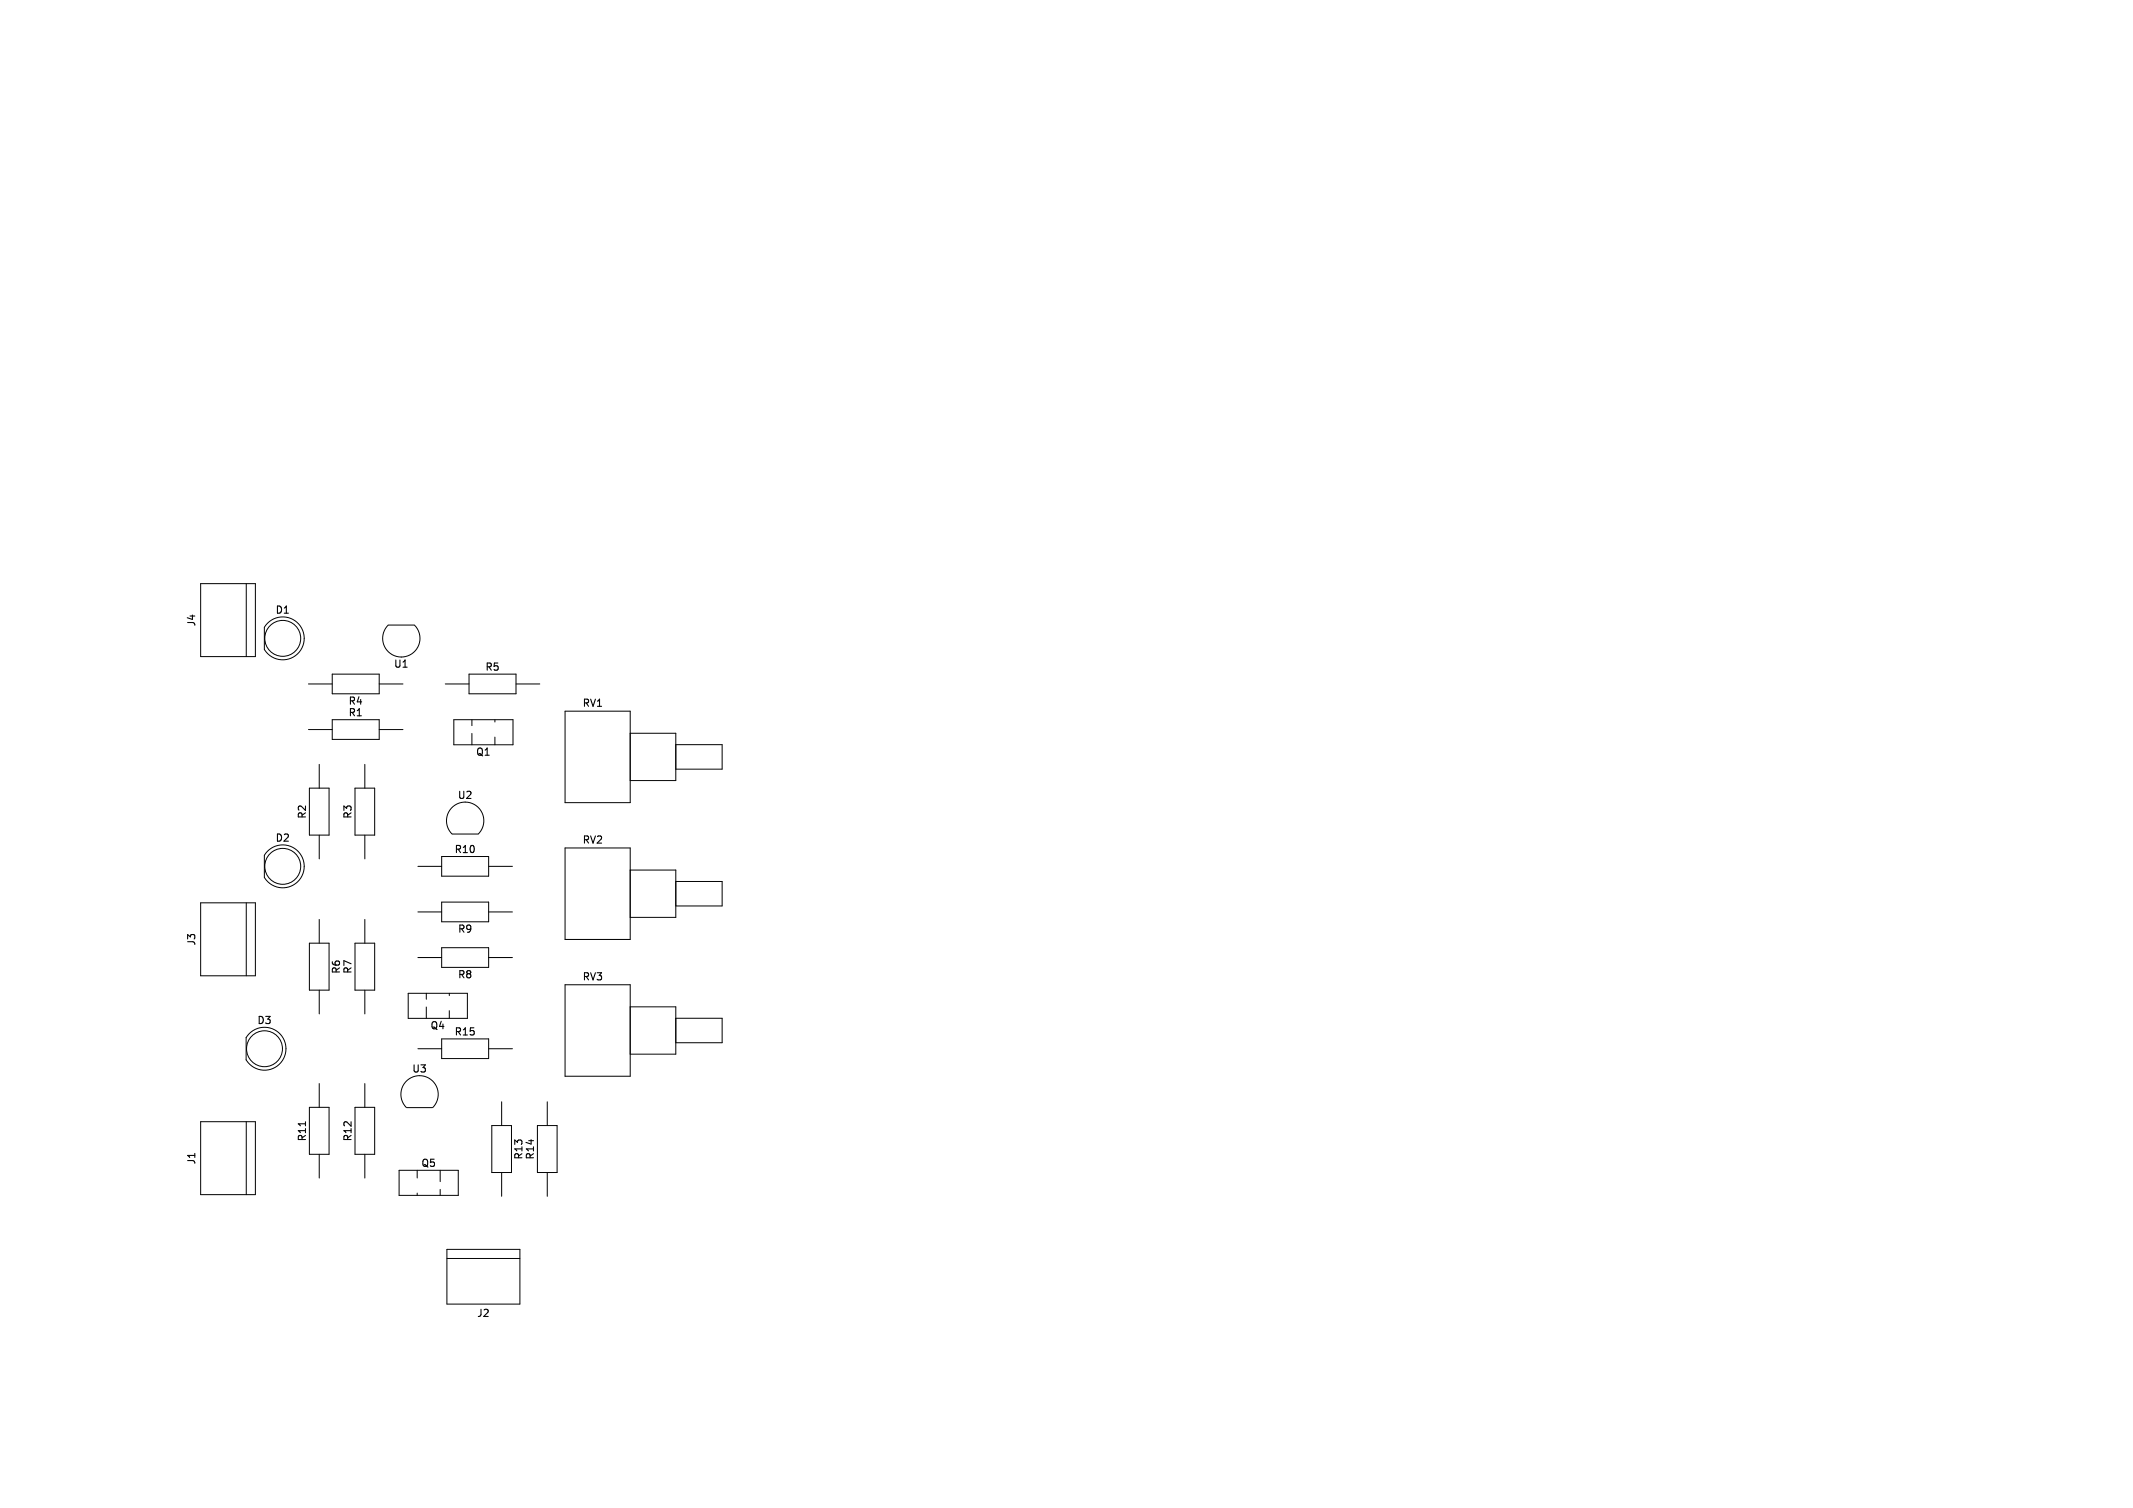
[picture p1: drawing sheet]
<svg xmlns="http://www.w3.org/2000/svg" width="297mm" height="210mm" viewBox="0 0 297 210" stroke-linecap="round" stroke-linejoin="round" font-family="sans-serif">
<defs><g id="words">
<g font-size="1.4">
<text x="27.4" y="87.3" transform="rotate(-90 27.4 87.3)">J4</text>
<text x="38.3" y="85.6">D1</text>
<text x="54.8" y="93.1">U1</text>
<text x="67.5" y="93.6">R5</text>
<text x="48.5" y="98.3">R4</text>
<text x="48.5" y="99.9">R1</text>
<text x="81.1" y="98.6">RV1</text>
<text x="66.2" y="105.4">Q1</text>
<text x="63.7" y="111.4">U2</text>
<text x="38.3" y="117.4">D2</text>
<text x="42.8" y="114.1" transform="rotate(-90 42.8 114.1)">R2</text>
<text x="49.1" y="114.1" transform="rotate(-90 49.1 114.1)">R3</text>
<text x="63.2" y="119">R10</text>
<text x="81.1" y="117.6">RV2</text>
<text x="27.4" y="131.8" transform="rotate(-90 27.4 131.8)">J3</text>
<text x="63.7" y="130.1">R9</text>
<text x="47.5" y="135.7" transform="rotate(-90 47.5 135.7)">R6</text>
<text x="49.1" y="135.7" transform="rotate(-90 49.1 135.7)">R7</text>
<text x="63.7" y="136.4">R8</text>
<text x="81.1" y="136.7">RV3</text>
<text x="35.8" y="142.8">D3</text>
<text x="59.9" y="143.5">Q4</text>
<text x="57.3" y="149.5">U3</text>
<text x="63.2" y="144.4">R15</text>
<text x="42.8" y="159" transform="rotate(-90 42.8 159)">R11</text>
<text x="49.1" y="159" transform="rotate(-90 49.1 159)">R12</text>
<text x="72.9" y="161.6" transform="rotate(-90 72.9 161.6)">R13</text>
<text x="74.5" y="161.6" transform="rotate(-90 74.5 161.6)">R14</text>
<text x="27.4" y="162.2" transform="rotate(-90 27.4 162.2)">J1</text>
<text x="58.6" y="162.7">Q5</text>
<text x="66.4" y="183.6">J2</text>
</g>
</g></defs>
<path d="M42.5 156.2v.6" fill="none" stroke="#000" stroke-width=".15"/>
<g fill="none" stroke="#000" stroke-width=".14">
<path d="M27.9 81.3h7.7v10.1h-7.7zM34.3 81.3v10.1M37.2 86.8a2.99 2.99 0 0 1 4.4 .1 2.99 2.99 0 0 1-.5 4.4 2.99 2.99 0 0 1-4.3-.9v-3zM42.9 95.3h3.4M46.3 93.9h6.5v2.7h-6.5zM52.8 95.3h3.3M54 87.1a2.6 2.6 0 0 0 0 3.6 2.6 2.6 0 0 0 3.7 0 2.6 2.6 0 0 0 0-3.6M54.1 87.1h3.6M62 95.3h3.3M65.3 93.9h6.5v2.7h-6.5zM71.8 95.3h3.4M78.7 99h9v12.8h-9z"/>
<path d="M37.2 118.6a2.99 2.99 0 0 1 4.4 .1 2.99 2.99 0 0 1-.5 4.4 2.99 2.99 0 0 1-4.3-.9v-3.1zM42.9 101.6h3.4M43.1 109.8h2.7v6.5h-2.7zM44.4 106.4v3.4M44.4 116.3v3.3M46.3 100.2h6.5v2.8h-6.5zM49.4 109.8h2.8v6.5h-2.8zM50.8 106.4v3.4M50.8 116.3v3.3M52.8 101.6h3.3M61.5 119.3h6.5v2.7h-6.5zM62.9 116.1a2.6 2.6 0 0 1 0-3.6 2.6 2.6 0 0 1 3.7 0 2.6 2.6 0 0 1 0 3.6"/>
<path d="M63 116.1h3.6M63.2 100.2h8.2v3.5h-8.2zM65.7 100.2v.9M65.7 102.1v1.6M68.9 100.2v.3M68.9 102.7v1M78.7 118.1h9v12.7h-9zM87.7 102.1h6.4v6.6h-6.4M94.1 103.7h6.4v3.4h-6.4M27.9 125.7h7.7v10.2h-7.7zM34.3 125.7v10.2M43.1 131.4h2.7v6.5h-2.7z"/>
<path d="M44.4 128v3.4M44.4 137.9v3.3M49.4 131.4h2.8v6.5h-2.8zM50.8 128v3.4M50.8 137.9v3.3M56.8 138.3h8.3v3.5h-8.3zM58.2 120.7h3.3M58.2 127h3.3M58.2 133.4h3.3M59.4 138.3v.9M61.5 125.6h6.5v2.8h-6.5zM61.5 132h6.5v2.7h-6.5z"/>
<path d="M62.6 138.3v.3M68 120.7h3.4M68 127h3.4M68 133.4h3.4M78.7 137.1h9v12.8h-9zM87.7 121.2h6.4v6.6h-6.4M94.1 122.8h6.4v3.4h-6.4M27.9 156.2h7.7v10.2h-7.7zM34.3 156.2v10.2M34.7 144a2.99 2.99 0 0 1 4.4 .1 2.99 2.99 0 0 1-.5 4.4 2.99 2.99 0 0 1-4.3-.9v-3.1zM43.1 154.2h2.7v6.6h-2.7zM44.4 150.9v3.3"/>
<path d="M49.4 154.2h2.8v6.6h-2.8zM50.8 150.9v3.3M56.6 154.2a2.6 2.6 0 0 1 0-3.6 2.6 2.6 0 0 1 3.7 0 2.6 2.6 0 0 1 0 3.6M56.6 154.2h3.6M58.2 146.1h3.3M59.4 140.2v1.6M61.5 144.7h6.5v2.7h-6.5zM62.6 140.8v1M68 146.1h3.4M68.5 156.8h2.7v6.5h-2.7zM69.8 153.4v3.4M74.8 156.8h2.8v6.5h-2.8z"/>
<path d="M76.2 153.4v3.4M87.7 140.2h6.4v6.6h-6.4M94.1 141.8h6.4v3.4h-6.4M44.4 160.8v3.3M50.8 160.8v3.3M55.6 163h8.2v3.5h-8.2zM58.1 163v1M58.1 166.2v.3M61.3 163v1.6M61.3 165.6v.9M62.2 174h10.2v7.6h-10.2zM62.2 175.3h10.2"/>
<path d="M69.8 163.3v3.3M76.2 163.3v3.3"/>
<circle cx="39.4" cy="88.9" r="2.5"/>
<circle cx="39.4" cy="120.6" r="2.5"/>
<circle cx="36.8" cy="146" r="2.5"/>
</g>
<use href="#words"/>
</svg>
